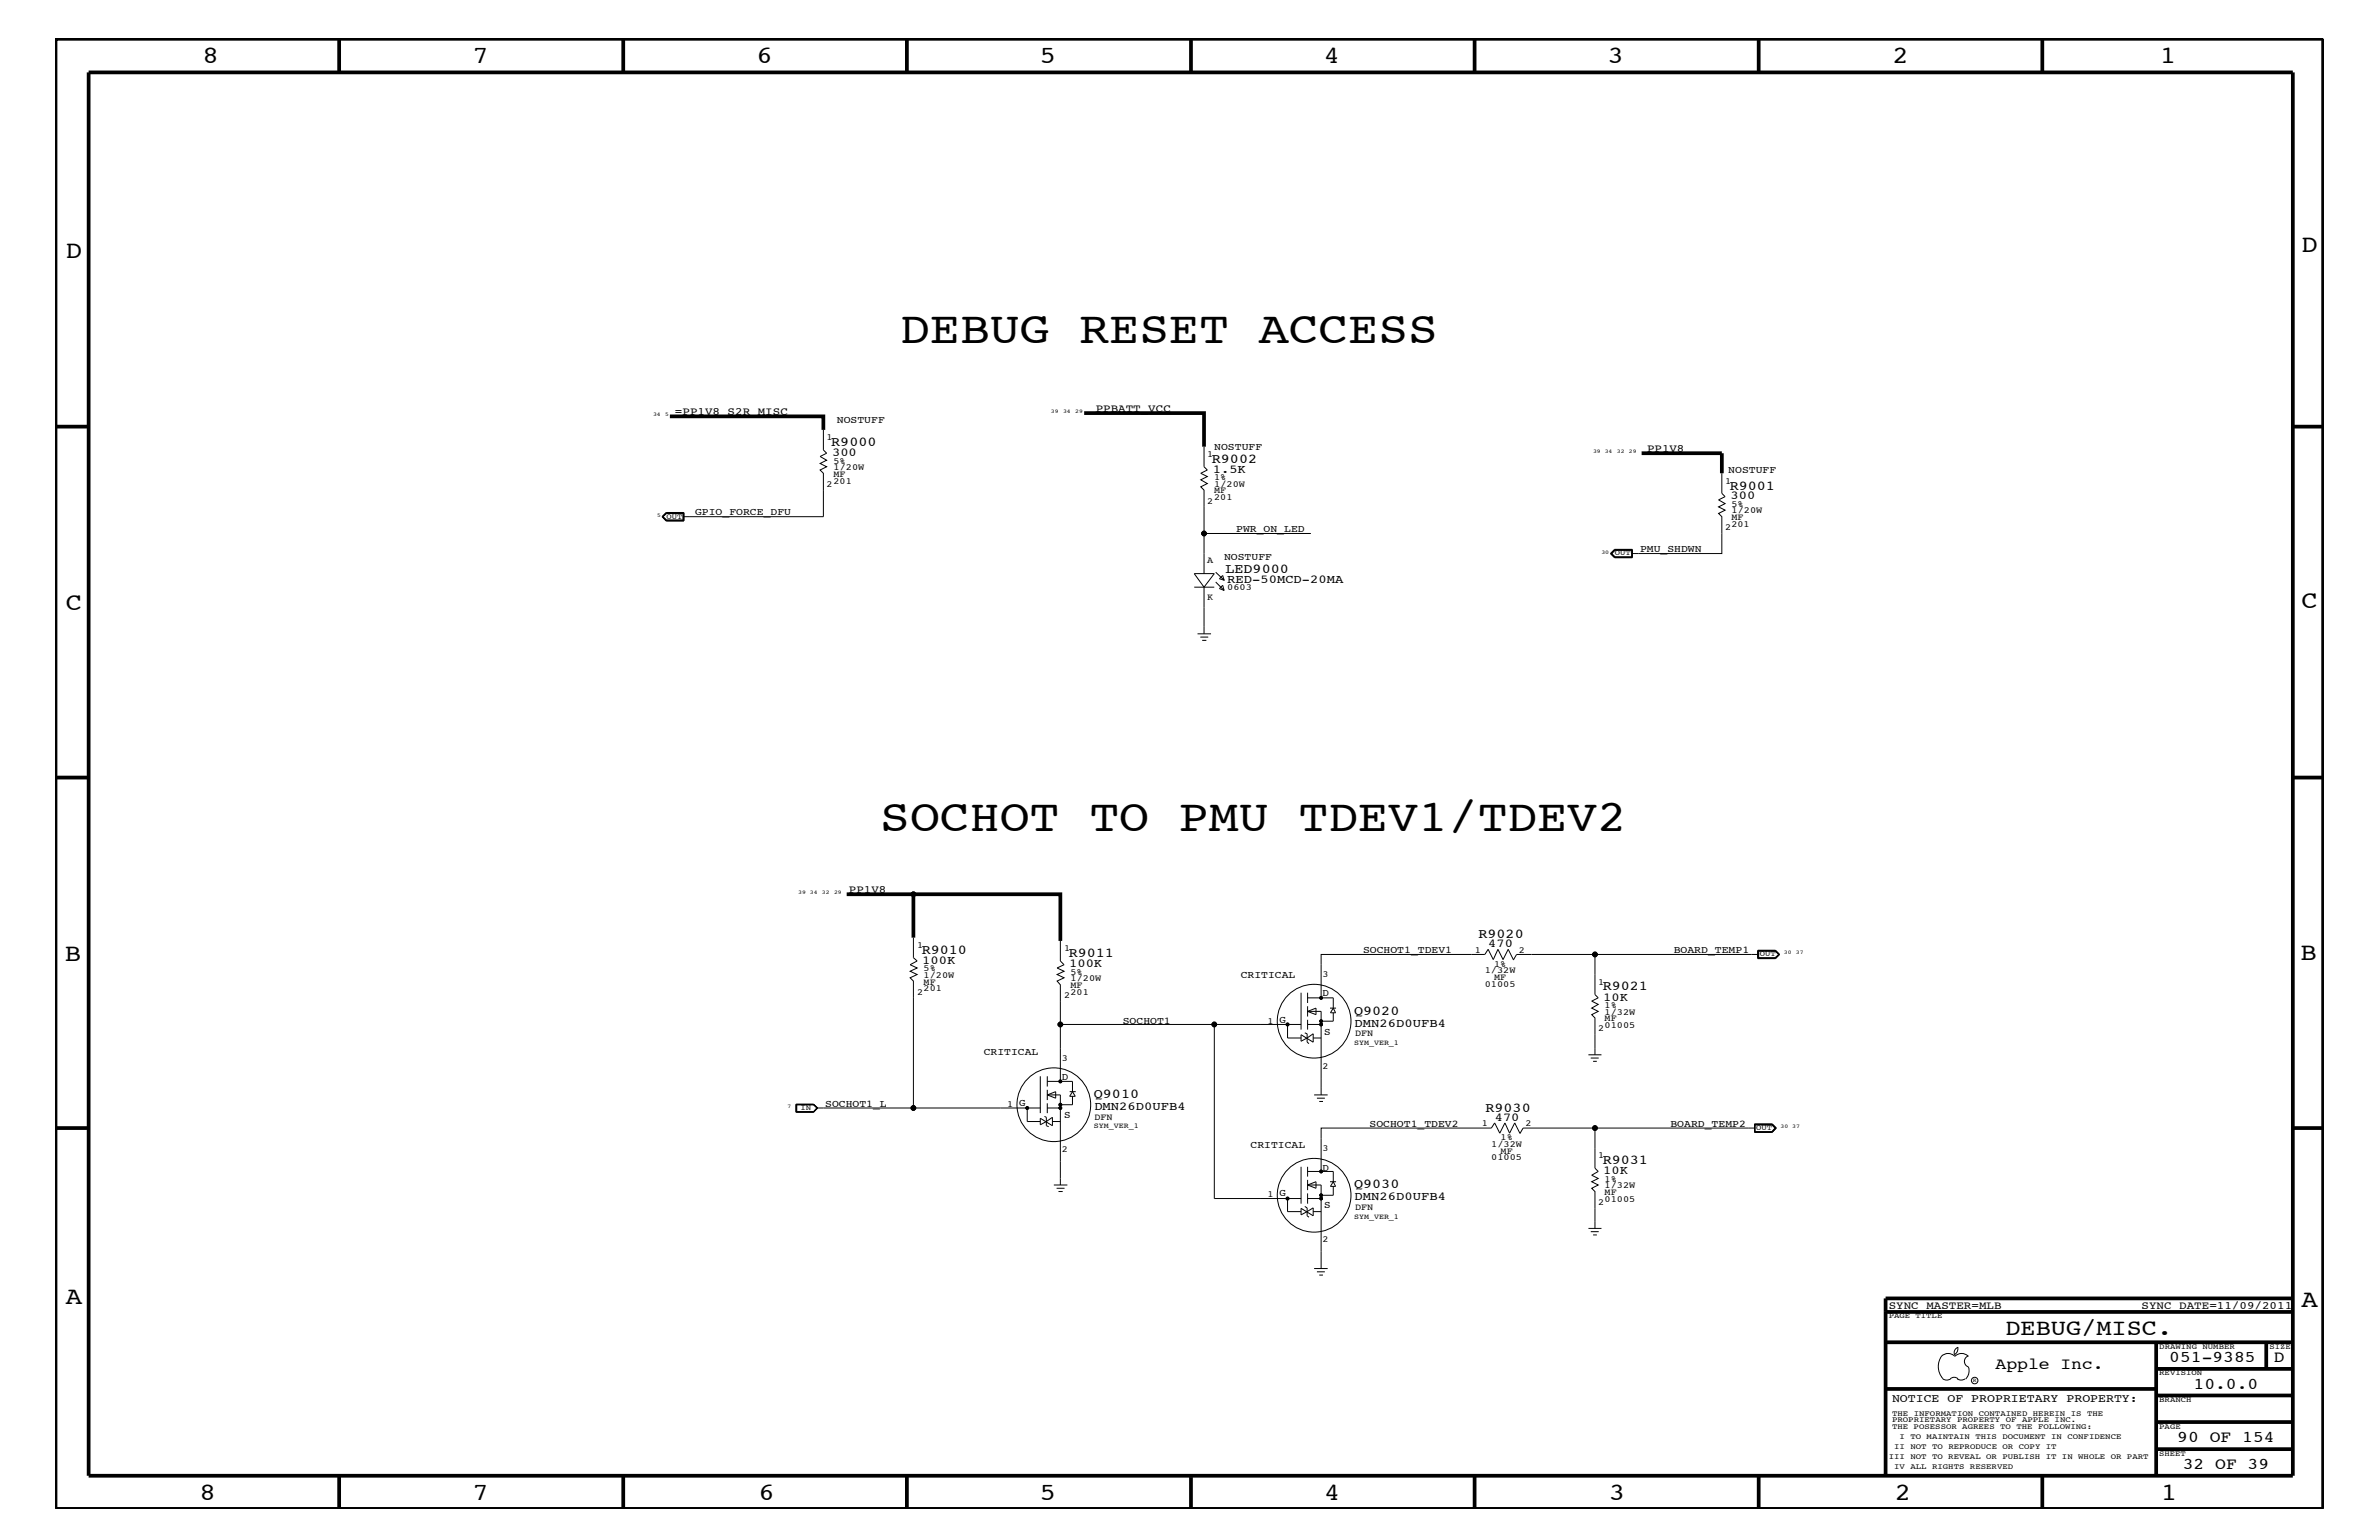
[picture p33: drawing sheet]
<svg xmlns="http://www.w3.org/2000/svg" width="432mm" height="279mm" viewBox="0 0 432 279" stroke-linecap="round" stroke-linejoin="round" font-family="sans-serif">
<defs><g id="words">
<g font-size="8.2">
<text x="163.4" y="62.3">DEBUG RESET ACCESS</text>
<text x="159.8" y="150.7">SOCHOT TO PMU TDEV1/TDEV2</text>
</g>
<g font-size="4.5">
<text x="36.7" y="11.5">8</text>
<text x="85.8" y="11.5">7</text>
<text x="137.3" y="11.5">6</text>
<text x="188.7" y="11.5">5</text>
<text x="240.3" y="11.5">4</text>
<text x="291.8" y="11.5">3</text>
<text x="343.5" y="11.5">2</text>
<text x="392" y="11.5">1</text>
<text x="11.9" y="46.8">D</text>
<text x="417.7" y="45.7">D</text>
<text x="11.9" y="110.6">C</text>
<text x="417.7" y="110.4">C</text>
<text x="11.8" y="174.3">B</text>
<text x="417.6" y="174.2">B</text>
<text x="11.9" y="236.7">A</text>
<text x="417.7" y="237.1">A</text>
<text x="36.2" y="272.1">8</text>
<text x="85.8" y="272.1">7</text>
<text x="137.7" y="272.1">6</text>
<text x="188.7" y="272.1">5</text>
<text x="240.4" y="272.1">4</text>
<text x="292" y="272.1">3</text>
<text x="343.9" y="272.1">2</text>
<text x="392.2" y="272.1">1</text>
</g>
<text font-size="4.1" x="364" y="242.3">DEBUG/MISC.</text>
<g font-size="3">
<text x="362.2" y="248.4">Apple Inc.</text>
<text x="393.7" y="247.1">051-9385</text>
<text x="398.1" y="252">10.0.0</text>
<text x="412.7" y="247.1">D</text>
<text x="395.2" y="261.6">90 OF 154</text>
<text x="396.2" y="266.6">32 OF 39</text>
</g>
<g font-size="2.5">
<text x="150.9" y="80.9">R9000</text>
<text x="220" y="83.9">R9002</text>
<text x="313.9" y="88.8">R9001</text>
<text x="222.4" y="104">LED9000</text>
<text x="167.3" y="173.1">R9010</text>
<text x="194" y="173.7">R9011</text>
<text x="268.4" y="170.1">R9020</text>
<text x="290.9" y="179.7">R9021</text>
<text x="245.8" y="184.1">Q9020</text>
<text x="198.5" y="199.2">Q9010</text>
<text x="269.6" y="201.7">R9030</text>
<text x="245.8" y="215.6">Q9030</text>
<text x="290.9" y="211.3">R9031</text>
</g>
<g font-size="2.2">
<text x="151" y="82.7">300</text>
<text x="220.1" y="85.8">1.5K</text>
<text x="314.1" y="90.6">300</text>
<text x="222.8" y="105.7">RED-50MCD-20MA</text>
<text x="270.1" y="171.8">470</text>
<text x="167.4" y="174.9">100K</text>
<text x="194.1" y="175.5">100K</text>
<text x="291" y="181.6">10K</text>
<text x="245.9" y="186.3">DMN26D0UFB4</text>
<text x="198.6" y="201.5">DMN26D0UFB4</text>
<text x="271.3" y="203.4">470</text>
<text x="291" y="213">10K</text>
<text x="245.9" y="217.8">DMN26D0UFB4</text>
</g>
<text font-size="2.1" x="343.4" y="254.4">NOTICE OF PROPRIETARY PROPERTY:</text>
<g font-size="2">
<text x="122.5" y="75.4">=PP1V8_S2R_MISC</text>
<text x="198.9" y="74.7">PPBATT_VCC</text>
<text x="299" y="82">PP1V8</text>
<text x="154.1" y="162">PP1V8</text>
<text x="342.8" y="237.4">SYNC_MASTER=MLB</text>
<text x="388.7" y="237.4">SYNC_DATE=11/09/2011</text>
</g>
<g font-size="1.9">
<text x="151.9" y="76.8">NOSTUFF</text>
<text x="220.4" y="81.6">NOSTUFF</text>
<text x="313.7" y="85.9">NOSTUFF</text>
<text x="126.2" y="93.5">GPIO_FORCE_DFU</text>
<text x="222.2" y="101.6">NOSTUFF</text>
<text x="224.4" y="96.5">PWR_ON_LED</text>
<text x="297.7" y="100.2">PMU_SHDWN</text>
<text x="247.4" y="172.9">SOCHOT1_TDEV1</text>
<text x="303.8" y="172.9">BOARD_TEMP1</text>
<text x="225.2" y="177.4">CRITICAL</text>
<text x="203.8" y="185.7">SOCHOT1</text>
<text x="240" y="180.8">D</text>
<text x="178.6" y="191.4">CRITICAL</text>
<text x="240.4" y="187.7">S</text>
<text x="192.7" y="195.9">D</text>
<text x="149.8" y="200.9">SOCHOT1_L</text>
<text x="193.1" y="202.9">S</text>
<text x="227" y="208.3">CRITICAL</text>
<text x="248.6" y="204.4">SOCHOT1_TDEV2</text>
<text x="303.2" y="204.4">BOARD_TEMP2</text>
<text x="240" y="212.4">D</text>
<text x="240.4" y="219.2">S</text>
</g>
<g font-size="1.7">
<text x="150" y="79.9">1</text>
<text x="219.1" y="82.8">1</text>
<text x="150" y="88.3">2</text>
<text x="151.3" y="85.3">1/20W</text>
<text x="151.3" y="84.1">5%</text>
<text x="151.3" y="87.7">201</text>
<text x="151.3" y="86.5">MF</text>
<text x="220.4" y="87.1">1%</text>
<text x="220.4" y="89.5">MF</text>
<text x="220.4" y="88.3">1/20W</text>
<text x="313.1" y="87.7">1</text>
<text x="219.1" y="91.4">2</text>
<text x="220.4" y="90.7">201</text>
<text x="314.3" y="92">5%</text>
<text x="314.3" y="95.6">201</text>
<text x="314.3" y="94.3">MF</text>
<text x="314.3" y="93.2">1/20W</text>
<text x="313.1" y="96.2">2</text>
<text x="219.1" y="102.2">A</text>
<text x="222.8" y="107.1">0603</text>
<text x="219.1" y="108.9">K</text>
<text x="166.5" y="172">1</text>
<text x="193.1" y="172.6">1</text>
<text x="267.7" y="172.8">1</text>
<text x="275.7" y="172.8">2</text>
<text x="167.6" y="176.2">5%</text>
<text x="167.6" y="179.9">201</text>
<text x="167.6" y="178.7">MF</text>
<text x="167.6" y="177.4">1/20W</text>
<text x="194.3" y="178">1/20W</text>
<text x="194.3" y="176.8">5%</text>
<text x="194.3" y="179.3">MF</text>
<text x="240" y="177.3">3</text>
<text x="269.5" y="176.6">1/32W</text>
<text x="269.5" y="179">01005</text>
<text x="271.2" y="175.4">1%</text>
<text x="271.2" y="177.7">MF</text>
<text x="290.1" y="178.7">1</text>
<text x="166.5" y="180.5">2</text>
<text x="193.1" y="181">2</text>
<text x="194.3" y="180.5">201</text>
<text x="230" y="185.7">1 G</text>
<text x="291.3" y="182.9">1%</text>
<text x="291.3" y="185.3">MF</text>
<text x="291.3" y="184.1">1/32W</text>
<text x="246" y="188">DFN</text>
<text x="290.1" y="187.1">2</text>
<text x="291.3" y="186.5">01005</text>
<text x="192.7" y="192.5">3</text>
<text x="240" y="193.9">2</text>
<text x="182.8" y="200.9">1 G</text>
<text x="198.6" y="203.1">DFN</text>
<text x="192.7" y="209.1">2</text>
<text x="240" y="208.8">3</text>
<text x="269" y="204.3">1</text>
<text x="270.7" y="208.1">1/32W</text>
<text x="272.4" y="206.9">1%</text>
<text x="272.4" y="209.3">MF</text>
<text x="276.9" y="204.3">2</text>
<text x="270.7" y="210.5">01005</text>
<text x="290.1" y="210.2">1</text>
<text x="291.3" y="214.4">1%</text>
<text x="291.3" y="215.6">1/32W</text>
<text x="230" y="217.2">1 G</text>
<text x="246" y="219.5">DFN</text>
<text x="290.1" y="218.6">2</text>
<text x="291.3" y="216.9">MF</text>
<text x="291.3" y="218">01005</text>
<text x="240" y="225.4">2</text>
</g>
<g font-size="1.4">
<text x="121" y="94.2">OUT</text>
<text x="293.1" y="100.8">OUT</text>
<text x="319.4" y="173.5">OUT</text>
<text x="245.8" y="189.5">SYM_VER_1</text>
<text x="145.3" y="201.5">IN</text>
<text x="198.5" y="204.7">SYM_VER_1</text>
<text x="318.8" y="205.1">OUT</text>
<text x="245.8" y="221.1">SYM_VER_1</text>
<text x="342.8" y="239.2">PAGE TITLE</text>
<text x="391.9" y="244.7">DRAWING NUMBER</text>
<text x="411.9" y="244.7">SIZE</text>
<text x="391.9" y="249.5">REVISION</text>
<text x="343.4" y="256.8">THE INFORMATION CONTAINED HEREIN IS THE</text>
<text x="391.9" y="254.4">BRANCH</text>
<text x="343.4" y="258">PROPRIETARY PROPERTY OF APPLE INC.</text>
<text x="343.4" y="259.3">THE POSESSOR AGREES TO THE FOLLOWING:</text>
<text x="343.8" y="262.9">II NOT TO REPRODUCE OR COPY IT</text>
<text x="344.8" y="261.1">I TO MAINTAIN THIS DOCUMENT IN CONFIDENCE</text>
<text x="391.9" y="259.3">PAGE</text>
<text x="342.8" y="264.7">III NOT TO REVEAL OR PUBLISH IT IN WHOLE OR PART</text>
<text x="343.8" y="266.6">IV ALL RIGHTS RESERVED</text>
<text x="391.9" y="264.1">SHEET</text>
</g>
<g font-size="1">
<text x="118.5" y="75.6">34</text>
<text x="120.7" y="75.6">5</text>
<text x="190.8" y="75">39</text>
<text x="193" y="75">34</text>
<text x="195.2" y="75">29</text>
<text x="289.1" y="82.2">39 34</text>
<text x="293.5" y="82.2">32</text>
<text x="295.7" y="82.2">29</text>
<text x="119.3" y="93.8">5</text>
<text x="290.7" y="100.4">30</text>
<text x="144.9" y="162.2">39 34</text>
<text x="149.2" y="162.2">32</text>
<text x="151.4" y="162.2">29</text>
<text x="323.8" y="173.2">30</text>
<text x="326" y="173.2">37</text>
<text x="142.9" y="201">7</text>
<text x="323.2" y="204.7">30 37</text>
<text x="358.1" y="250.7">R</text>
</g>
</g></defs>
<g fill="none" stroke="#000" stroke-width=".18">
<path d="M149.4 78v3.6l.6 .6-1.1 .6 1.1 .7-1.1 .6 1.1 .6-1.1 .6 .5 .6v7.8h-25.4M120.1 93.7l.8-.7h3.2v1.5h-3.2zM120.3 93.7l.6-.5h3.1v1.2h-3.1zM121 93.2l-.7 .5 .7 .6h3v-1.1M124.1 93.1h-3.2l-.7 .6 .7 .8M218.5 81v3.7l.6 .6-1.2 .6 1.2 .6-1.2 .6 1.2 .6-1.2 .6 .6 .6v7.9h19.4M218.5 96.8v7.3M293.1 99.8l-.6 .6 .6 .7M296.2 99.8v1.3M296.2 99.8h-3.1l-.6 .6 .6 .6h3.1M296.3 99.8h-3.3l-.6 .6 .6 .7h3.3M312.5 85.9v3.6l.6 .6-1.2 .6 1.2 .7-1.2 .6 1.2 .6-1.2 .6 .6 .5v6.7h-16.3"/>
<path d="M216.8 106.5h3.6M217.4 115h2.4M217.9 115.6h1.4M218.2 116.2h.8M218.5 106.5l1.9-2.4h-3.6l1.7 2.4v8.5M220.7 105.6l1.5 1.5M220.7 103.8l1.5 1.5M221.3 106.8l.6-.6 .3 .9zM221.9 104.4l.3 .9-.9-.3zM292.3 100.4l.7-.7h3.3v1.5h-3.3zM165.8 170.1v3.7l.7 .6-1.3 .6 1.3 .6-1.3 .6 1.3 .6-1.3 .6 .6 .6v23h23M192.5 170.7v3.7l.6 .6-1.2 .6 1.2 .6-1.2 .6 1.2 .6-1.2 .6 .6 .7v17.5"/>
<path d="M274.7 174.1l-1-1.9-.9 1.9-.9-1.9-.9 1.9-.9-1.9-.6 1h-29.7v7.8M274.7 174.2l.6-1h14.2v7.2l.6 .6-1.2 .6 1.2 .6-1.2 .7 1.2 .6-1.2 .6 .6 .6v6.7M289.5 173.2h29.7M319 172.4h3.3l.7 .8-.7 .7h-3.3zM319 173.8h3.3M319 172.5h3.3M319.1 172.5v1.3M319.2 172.6h3l.7 .6-.7 .6h-3zM322.3 172.5l.6 .7-.6 .6M322.3 172.5l.6 .7M322.9 173.2l-.6 .6M188.8 195.3v6.7"/>
<path d="M190.1 198.7h2.4v16.3M190.1 195.3v1.8M190.1 197.7v1.9M190.1 198.7l1.5-.6v1.1zM190.1 196.2h4.6v1.9l-.5 .8h1l-.5-.8M192.5 185.9h43.6M194.2 198.1h1.1M194.7 198.9v1.5h-2.2M220.4 185.9v31.5h15.7M233.7 185.9v2.4h2.4M236.1 180.1v6.7M236.1 187.7v1.2l2.3-1.3v1.5z"/>
<path d="M236.8 187.4l.5 .2v1.5l.3 .2M237.3 185.9h2.5M237.3 180.1v1.9M237.3 182.6v1.8M237.3 185v1.8M237.3 183.5l1.6-.6v1.2zM237.3 183.5h2.5v15.2M237.3 181h4.7v1.9l-.5 .8h.9l-.4-.8M238.4 188.3h1.4M238.5 198.7h2.5M239 199.2h1.5M239.5 199.8h.6"/>
<path d="M241.4 182.9h1.1M242 183.7v1.6h-2.2M288.3 191.4h2.4M288.7 192h1.5M289.2 192.6h.6M144.5 201.7h3.2M144.5 200.3v1.5M144.5 200.4h3.2M144.6 200.4v1.3M147.7 200.3l.7 .7-.7 .8M147.7 200.4l.6 .6M147.7 200.3l.6 .7"/>
<path d="M147.7 200.3h-3.2v1.5h3.2M148.3 201h17.5M148.3 201l-.6 .7M148.3 201l-.6 .8M186.4 201v2.5h2.4M188.8 202.9v1.2l2.2-1.4v1.5zM189.6 202.5l.3 .2v1.5l.4 .2M190.1 201h2.4M190.1 200.2v1.8M191 203.5h1.5M191.3 215h2.4M191.8 215.6h1.4"/>
<path d="M192.1 216.2h.8M233.7 217.4v2.4h2.4M236.1 211.7v6.7M236.1 219.2v1.2l2.3-1.3v1.5zM236.8 218.9l.5 .2v1.5l.3 .2M237.3 215h2.5v15.1M237.3 211.7v1.8M237.3 214.1v1.8M237.3 216.5v1.9M237.3 215l1.6-.6v1.2zM237.3 217.4h2.5M237.3 212.5h4.7v1.9l-.5 .8h.9l-.4-.8"/>
<path d="M238.4 219.8h1.4M241.4 214.4h1.1M242 215.2v1.7h-2.2M275.9 205.6l-1-1.9-.9 1.9-.8-1.9-1 1.9-.9-1.9-.6 1h-30.9v7.8M289.5 204.7h-13l-.6 1M318.5 203.9h3.2l.7 .8-.7 .7h-3.2zM318.5 204h3.2l.6 .7-.6 .7M318.5 204.7h-29v7.2l.6 .6-1.2 .7 1.2 .6-1.2 .6 1.2 .6-1.2 .6 .6 .6v6.7M318.5 204.1h3.2l.6 .6-.6 .6h-3.2zM321.6 204.1l.6 .6-.6 .6M238.5 230.1h2.5M239 230.7h1.5"/>
<path d="M239.5 231.3h.6M288.3 222.9h2.4M288.7 223.5h1.5M289.2 224.1h.6M352.4 246.1a1.69 1.69 0 0 1 2.4 0M352.4 246a3.3 3.3 0 0 0 .3 4.1M352.6 250.2l.7 .2 .7-.2M354 250.2l.7-.3 .7 .3M354.8 246.1a1.69 1.69 0 0 1 2.5 0M355.3 250.2l.7 .2 .7-.2M355.3 244.4l.1 .3a1.18 1.18 0 0 1-.6 1M355.4 244.4a.99 .99 0 0 0-.6 1.4"/>
<path d="M357.2 246a1.04 1.04 0 0 0-.6 1 1.04 1.04 0 0 0 .6 1M357.3 248l.1 .7a2.11 2.11 0 0 1-.6 1.5"/>
<circle cx="218.5" cy="96.8" r=".42"/>
<circle cx="165.8" cy="162.2" r=".42"/>
<circle cx="289.5" cy="173.2" r=".42"/>
<circle cx="192.5" cy="185.9" r=".42"/>
<circle cx="192.5" cy="196.2" r=".25"/>
<circle cx="220.4" cy="185.9" r=".42"/>
<circle cx="233.7" cy="185.9" r=".25"/>
<circle cx="238.5" cy="185.3" r="6.7"/>
<circle cx="239.8" cy="185.3" r=".25"/>
<circle cx="239.8" cy="181" r=".25"/>
<circle cx="239.8" cy="185.9" r=".25"/>
<circle cx="165.8" cy="201" r=".42"/>
<circle cx="186.4" cy="201" r=".25"/>
<circle cx="191.3" cy="200.4" r="6.7"/>
<circle cx="192.5" cy="201" r=".25"/>
<circle cx="192.5" cy="200.4" r=".25"/>
<circle cx="233.7" cy="217.4" r=".25"/>
<circle cx="238.5" cy="216.9" r="6.7"/>
<circle cx="239.8" cy="212.5" r=".25"/>
<circle cx="239.8" cy="217.4" r=".25"/>
<circle cx="239.8" cy="216.9" r=".25"/>
<circle cx="289.5" cy="204.7" r=".42"/>
<circle cx="358.4" cy="250.5" r=".59"/>
</g>
<g fill="#000">
<circle cx="218.5" cy="96.8" r=".42"/>
<circle cx="165.8" cy="162.2" r=".42"/>
<circle cx="289.5" cy="173.2" r=".42"/>
<circle cx="192.4" cy="185.9" r=".42"/>
<circle cx="192.4" cy="196.2" r=".25"/>
<circle cx="220.4" cy="185.9" r=".42"/>
<circle cx="233.7" cy="185.9" r=".25"/>
<circle cx="239.8" cy="185.9" r=".25"/>
<circle cx="239.8" cy="185.3" r=".25"/>
<circle cx="239.8" cy="181" r=".25"/>
<circle cx="165.8" cy="201" r=".42"/>
<circle cx="186.4" cy="201" r=".25"/>
<circle cx="192.4" cy="201" r=".25"/>
<circle cx="192.4" cy="200.4" r=".25"/>
<circle cx="233.7" cy="217.5" r=".25"/>
<circle cx="239.8" cy="216.9" r=".25"/>
<circle cx="239.8" cy="212.5" r=".25"/>
<circle cx="239.8" cy="217.5" r=".25"/>
<circle cx="289.5" cy="204.7" r=".42"/>
</g>
<g fill="none" stroke="#000" stroke-width=".68" stroke-linecap="butt">
<path d="M10.1 7h411.6v266.8h-411.6zM16.1 13.1h400.1v254.6h-400.1zM61.6 7v6.1M113.1 7v6.1M164.6 7v6.1M216.2 7v6.1M267.6 7v6.1M319.2 7v6.1M370.7 7v6.1M10.1 77.4h6M121.6 75.5h27.8v2.5M196.8 74.9h21.7v6.1"/>
<path d="M416.2 77.4h5.5M298 82.2h14.5v3.7M10.1 141.1h6M416.2 141.1h5.5M153.7 162.2h12.1M165.8 170.1v-7.9h26.7v8.5M10.1 204.7h6M416.2 204.7h5.5M342.2 238h74M416.2 235.6h-74v32.1M342.2 243.5h74M342.2 252h49.2"/>
<path d="M391.4 258h24.8M391.4 253.2h24.8M391.4 248.4h24.8M391.4 243.5v24.2M411.3 243.5v4.9M61.6 267.7v6.1M113.1 267.7v6.1M164.6 267.7v6.1M216.2 268v5.8M267.6 267.7v6.1M319.2 267.7v6.1M370.7 267.7v6.1"/>
<path d="M391.4 262.9h24.8"/>
</g>
<use href="#words"/>
</svg>
